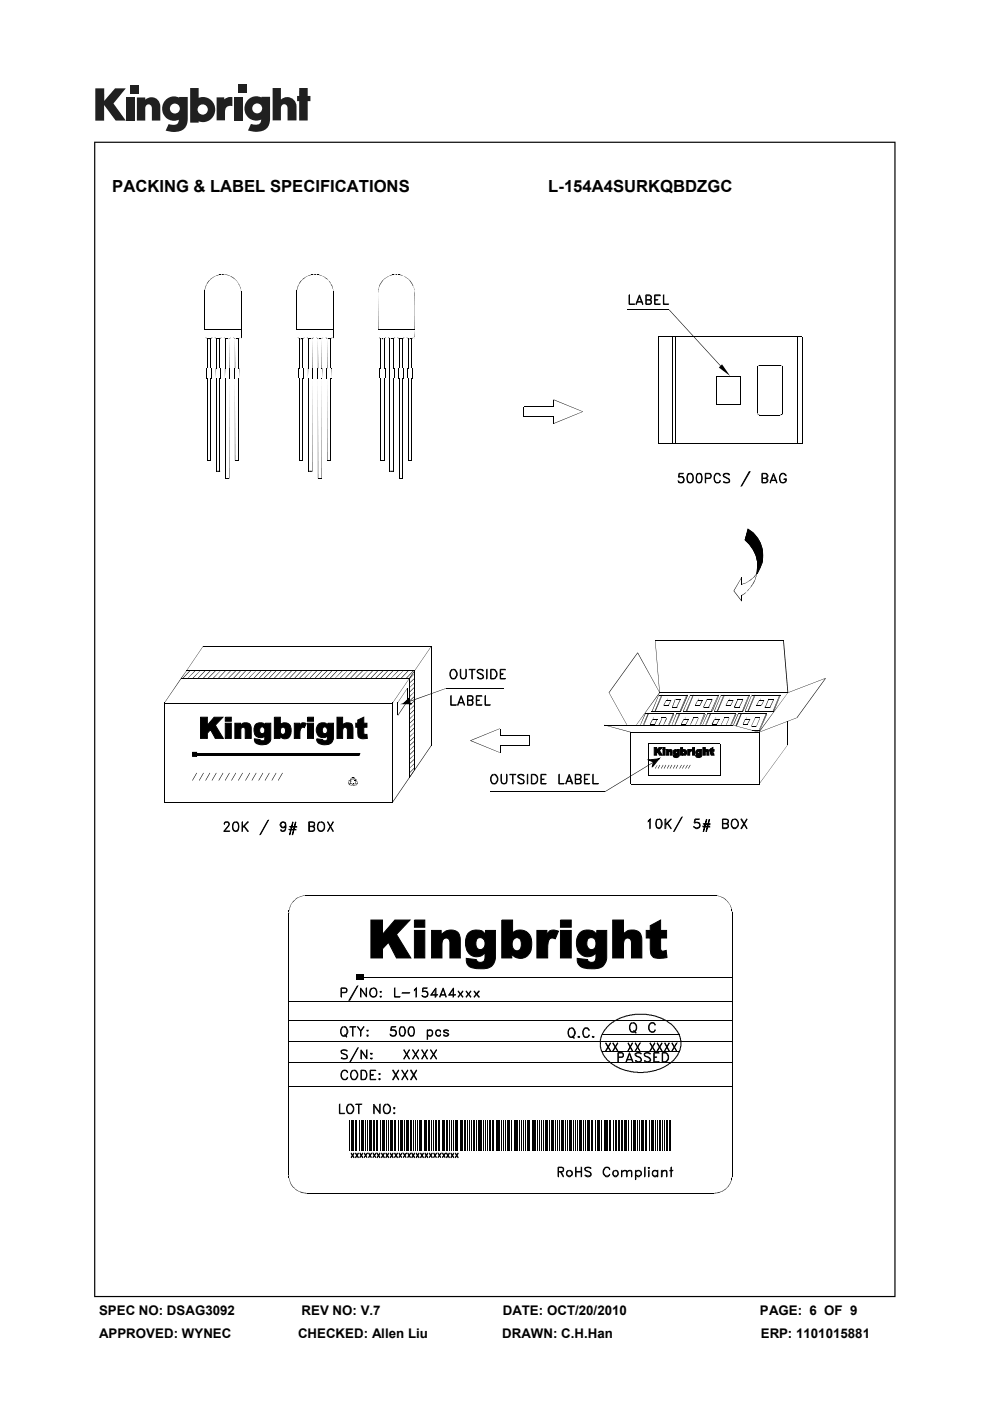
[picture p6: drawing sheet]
<svg xmlns="http://www.w3.org/2000/svg" width="210mm" height="297mm" viewBox="0 0 210 297" stroke-linecap="round" stroke-linejoin="round" font-family="sans-serif">
<defs><g id="words">
<g font-size="3.5">
<text x="23.8" y="40.6">PACKING &amp; LABEL SPECIFICATIONS</text>
<text x="116.3" y="40.6">L-154A4SURKQBDZGC</text>
</g>
<g font-size="2.8">
<text x="21" y="278.7">SPEC NO: DSAG3092</text>
<text x="64" y="278.7">REV NO: V.7</text>
<text x="106.6" y="278.7">DATE: OCT/20/2010</text>
<text x="161.2" y="278.7">PAGE: 6 OF 9</text>
<text x="21" y="283.6">APPROVED: WYNEC</text>
<text x="63.2" y="283.6">CHECKED: Allen Liu</text>
<text x="106.5" y="283.6">DRAWN: C.H.Han</text>
<text x="161.4" y="283.6">ERP: 1101015881</text>
</g>
</g></defs>
<g fill="#231f20">
<path d="M20.2 18.7h1.9v2.7l2.3-2.7h2.3l-2.6 3.2 2.6 3.7h-2.2l-2.4-3.3v3.3h-1.9z"/>
<path d="M26.7 20.7h1.8v4.9h-1.8z"/>
<path d="M49.6 20.7h1.8v4.9h-1.8z"/>
<path d="M27.6 18h1.8v1.8h-1.8z"/>
<path d="M50.6 17.9h1.8v1.8h-1.8z"/>
<path d="M29 20.7h1.8v.4a1.9 1.9 0 0 1 2.2-.3 1.9 1.9 0 0 1 1 2v2.8h-1.8v-2.7a.7 .7 0 0 0-.7-.8 .7 .7 0 0 0-.7 .8v2.7h-1.8z"/>
<path d="M45.9 20.6h1.7v.5a2.02 2.02 0 0 1 1.7-.5v1.9h-.2a1.12 1.12 0 0 0-1.4 1.3v1.7h-1.8z"/>
<path d="M57.8 18.7h1.8v2.4a1.98 1.98 0 0 1 2.2-.3 1.98 1.98 0 0 1 1.1 2v2.7h-1.9v-2.6a.7 .7 0 0 0-.7-.8 .7 .7 0 0 0-.7 .8v2.6h-1.8z"/>
<path d="M63.5 18.7h1.8v1.6h.5v1.1h-.5v4.1h-1.8v-4.1h-.5v-1.1h.5z"/>
<path d="M40.3 18.7v7.3h1.8v-.3a2.63 2.63 0 0 0 3.5-2.5 2.63 2.63 0 0 0-3.5-2.5v-2zM41.9 23.2a1.1 1.1 0 0 1 2.2 0 1.1 1.1 0 0 1-2.2 0z"/>
<path d="M35.3 21a2.56 2.56 0 0 0-.6 3.3 2.56 2.56 0 0 0 3.2 1.1 1.09 1.09 0 0 1-1.5 1.1l-.6-.2-.7 1.4a5.3 5.3 0 0 0 3.8-.2 2.69 2.69 0 0 0 .9-2.4v-4.5h-1.8v.1l-.8-.2a2.44 2.44 0 0 0-1.9 .5zM36 23a1.06 1.06 0 0 1 2.1 0 1.06 1.06 0 0 1-2.1 0z"/>
<path d="M52.8 21a2.56 2.56 0 0 0-.6 3.3 2.56 2.56 0 0 0 3.2 1 1.09 1.09 0 0 1-1.5 1.1l-.7-.1-.6 1.4a5.3 5.3 0 0 0 3.7-.3 2.69 2.69 0 0 0 1-2.3v-4.6h-1.8v.2l-.9-.3a2.44 2.44 0 0 0-1.8 .6zM53.5 23a1.06 1.06 0 0 1 2.1 0 1.06 1.06 0 0 1-2.1 0z"/>
</g>
<g fill="#000">
<path d="M44.1 59.8l-.1 .3zM44.2 59.6l-.1 .3zM44.2 59.6l.4-.2-.3 .2zM44.7 59.1v.1l-.2 .2zM44.7 59.1l.2-.1-.2 .2zM44.9 59l.3-.2zM45.2 58.8l.2-.2zM45.4 58.6l.4-.1zM45.7 58.5h.3zM45.9 58.4l.4-.1zM46.5 58.2l.4 .1zM46.3 58.3l.2-.1z"/>
<path d="M46.9 58.2h.3zM47.1 58.2h.4zM47.4 58.2l.3 .1zM47.7 58.2h.3zM48 58.2l.3 .2-.3-.1zM48.3 58.3l.2 .2zM48.5 58.4l.4 .1zM48.8 58.5l.3 .1zM49.1 58.6l.3 .2-.3-.1zM49.4 58.8l.2 .2-.3-.1zM49.6 59l.2 .2zM49.8 59.1l.3 .3z"/>
<path d="M50 59.4l.2 .2zM50.2 59.6l.2 .3zM63.6 59.8l-.1 .3zM63.8 59.6l-.1 .3zM63.8 59.6l.3-.2-.2 .2zM64.2 59.1l.1 .1-.3 .2zM64.2 59.1l.3-.1zM64.5 59l.2-.2-.2 .2zM64.7 58.8l.3-.2zM65 58.6l.3-.1zM65.2 58.5h.4zM65.5 58.4l.3-.1z"/>
<path d="M66.1 58.2l.3 .1zM65.8 58.3l.3-.1zM66.4 58.2h.3zM66.7 58.2h.4zM67.3 58.2l.3 .1zM67 58.2l.3 .1zM67.6 58.2l.2 .2zM67.8 58.3l.3 .2zM68.1 58.4l.3 .1zM68.4 58.5l.3 .2zM68.7 58.6l.2 .3zM68.9 58.8l.3 .2h-.1z"/>
<path d="M69.2 59l.3 .1-.4-.1zM69.4 59.2l.1-.1 .2 .3zM69.6 59.4l.2 .2zM69.8 59.6l.2 .2v.1zM80.9 59.8l-.1 .3zM81 59.6v.3zM81 59.6l.3-.2-.2 .2zM81.2 59.4l.3-.3zM81.5 59.1l.2-.1zM81.7 59l.3-.2zM82 58.8l.2-.2zM82.2 58.6l.4-.1z"/>
<path d="M82.5 58.5l.2-.1zM82.7 58.4h.4zM83.3 58.2l.3 .1zM83 58.3l.3-.1zM83.6 58.2h.4zM83.9 58.2h.4zM84.5 58.2l.3 .1zM84.2 58.2l.3 .1zM84.8 58.2l.3 .1zM85.1 58.3l.3 .2-.4-.1zM85.4 58.4l.3 .1zM85.6 58.5l.3 .2z"/>
<path d="M85.9 58.6l.2 .3zM86.1 58.8l.3 .2zM86.4 59l.2 .2zM86.6 59.1l.3 .3zM86.8 59.4l.3 .2h-.1zM87 59.6h.1l.1 .2-.1 .1zM43.4 61.5l.1 .6zM43.5 61.2l-.1 .3zM43.6 71.5l.1 .1zM43.6 60.9l-.1 .3zM43.6 71.6l.2 .1zM43.6 60.6v.3z"/>
<path d="M43.8 78l.2 .1zM43.8 71.7l.1 .1zM43.8 60.3l-.1 .4zM43.9 71.7l.2 .1zM43.9 60.1l-.1 .3zM44.1 71.8v.1zM44.1 71.8l.4 .1zM44.5 71.8h.2zM44.6 71.8l.1-.1zM44.7 78l.1 .1zM44.7 71.7h.2zM44.8 71.7l.2-.1-.1 .1z"/>
<path d="M44.9 71.6l.2-.1zM45.5 71.5l.2 .1zM45.6 71.6l.2 .1zM45.8 78l.1 .1zM45.8 71.7h.1l-.1 .1zM45.9 71.7l.1 .1h-.2zM46 71.8l.2 .1zM46.2 71.8l.2 .1zM46.4 71.8h.2zM46.6 71.8l.1-.1zM46.7 78l.2 .1zM46.7 71.7h.2z"/>
<path d="M46.8 71.7l.1-.1v.1zM46.9 71.6l.1-.1zM47.4 71.5l.2 .1zM47.6 71.6l.1 .1zM47.7 78l.2 .1zM47.7 71.7h.2l-.1 .1zM47.9 71.7l.1 .1h-.2zM48 71.8l.1 .1zM48.1 71.8l.3 .1zM48.4 71.8h.1zM48.6 71.7l.1 .1h-.2zM48.6 78l.2 .1z"/>
<path d="M48.6 71.7h.2l-.1 .1zM48.8 71.7l.1-.1zM48.9 71.6l.1-.1zM49.5 71.5l.1 .1zM49.6 71.6v.1zM49.6 78l.2 .1zM49.6 71.7l.2 .1zM49.8 71.7l.1 .1zM49.9 71.8l.2 .1zM50.1 71.8l.2 .1zM50.3 71.8h.2zM50.6 71.7l.1 .1h-.2z"/>
<path d="M50.6 78l.1 .1zM50.4 59.8l.2 .3zM50.6 71.7h.1v.1zM50.7 71.7l.1-.1zM50.6 60.1l.1 .3zM50.8 71.6l.2-.1zM50.7 60.3l.1 .4zM50.8 60.6l.2 .3zM51.1 70l.1 1.5zM51.1 61.8l.1 .3zM51 61.2l.2 .3zM50.9 60.9l.2 .3z"/>
<path d="M51.1 61.5l.1 .3zM62.9 61.5l.1 .6zM63 61.2l-.1 .3zM63.1 71.5l.2 .1zM63.1 60.9l-.1 .3zM63.2 71.6l.2 .1zM63.2 60.6l-.1 .3zM63.4 78l.1 .1zM63.4 71.7v.1zM63.4 60.3l-.1 .4zM63.4 71.7l.2 .1zM63.4 60.1v.3z"/>
<path d="M63.6 71.8h.2zM63.8 71.8l.1 .1h-.2zM63.9 71.8l.1 .1zM64 71.8h.2zM64.1 71.8l.2-.1zM64.3 78l.2 .1zM64.3 71.7h.2zM64.4 71.7l.1-.1v.1zM64.5 71.6l.1-.1zM65 71.5l.2 .1zM65.1 71.6l.2 .1zM65.3 78l.2 .1z"/>
<path d="M65.3 71.7h.2l-.1 .1zM65.5 71.7l.1 .1h-.2zM65.6 71.8l.1 .1zM65.7 71.8l.3 .1zM66 71.8h.2zM66.2 71.8v-.1zM66.2 78l.2 .1zM66.2 71.7h.2zM66.3 71.7l.2-.1-.1 .1zM66.5 71.6l.1-.1zM67.1 71.5l.1 .1zM67.2 71.6l.1 .1z"/>
<path d="M67.3 78l.1 .1zM67.3 71.7h.1l-.1 .1zM67.4 71.7l.1 .1h-.2zM67.5 71.8l.2 .1zM67.7 71.8l.2 .1zM67.9 71.8h.2zM68.2 71.7l.1 .1h-.2zM68.2 78l.2 .1zM68.2 71.7h.2l-.1 .1zM68.4 71.7v-.1zM68.5 71.5l-.1 .1zM69 71.5l.1 .1z"/>
<path d="M69.1 71.6l.2 .1h-.1zM69.2 78l.2 .1zM69.3 71.7l.1 .1-.2-.1zM69.4 71.7l.1 .1zM69.5 71.8l.1 .1zM69.6 71.8l.3 .1zM69.9 71.8h.1zM70.1 71.7l.1 .1h-.2zM70.1 78l.2 .1zM70 59.8l.1 .3zM70.1 71.7h.2l-.1 .1zM70.3 71.7l.2-.1z"/>
<path d="M70.1 60.1l.1 .3zM70.4 71.6l.2-.1zM70.2 60.4l.1-.1 .2 .3-.1 .1zM70.4 60.7l.1-.1 .1 .3zM70.6 70l.1 1.5zM70.6 61.8l.1 .3zM70.6 61.2l.1 .3zM70.5 60.9l.1 .3zM70.6 61.5l.1 .3zM80.2 61.5v.3zM80.2 61.8v.3zM80.3 61.2l-.1 .3z"/>
<path d="M80.4 71.5l.1 .1zM80.4 60.9l-.1 .3zM80.5 71.6l.1 .1h-.1zM80.5 60.6l-.1 .3zM80.5 78l.2 .1zM80.6 71.7l.1 .1-.2-.1zM80.5 60.3v.4zM80.7 71.7l.2 .1zM80.7 60.1l-.1 .3zM80.8 71.8l.2 .1zM81 71.8l.1 .1zM81.1 71.8l.2 .1z"/>
<path d="M81.2 71.8h.2zM81.5 71.7l.1 .1h-.2zM81.5 78l.1 .1zM81.5 71.7h.1v.1zM81.6 71.7l.2-.1zM81.7 71.6l.2-.1zM82.3 71.5l.2 .1zM82.4 71.6l.2 .1h-.1zM82.6 71.7l.1 .1-.2-.1zM82.6 78l.1 .1zM82.7 71.7l.1 .1zM82.7 71.8l.2 .1z"/>
<path d="M82.9 71.8l.3 .1zM83.3 71.8l.2-.1zM83.4 78l.2 .1zM83.5 71.7h.1zM83.6 71.7l.2-.1zM83.7 71.6l.1-.1zM84.3 71.5l.1 .1zM84.3 71.6l.2 .1h-.1zM84.5 71.7l.1 .1-.2-.1zM84.5 78l.2 .1zM84.6 71.7l.2 .1zM84.8 71.8l.1 .1z"/>
<path d="M84.9 71.8l.3 .1zM85.2 71.8h.2zM85.3 71.8l.1-.1zM85.4 78l.1 .1zM85.4 71.7h.2zM85.5 71.7l.2-.1-.1 .1zM85.6 71.6l.2-.1zM86.2 71.5l.2 .1zM86.3 71.6l.2 .1zM86.5 78l.1 .1zM86.5 71.7v.1zM86.5 71.7l.2 .1z"/>
<path d="M86.7 71.8h.2zM86.9 71.8l.1 .1h-.2zM87 71.8l.1 .1zM87.1 71.8h.2zM87.2 71.8l.2-.1zM87.4 78l.2 .1zM87.4 71.7h.2zM87.1 59.9l.1-.1 .2 .3h-.1zM87.5 71.7l.1-.1v.1zM87.3 60.1h.1l.2 .2-.1 .1zM87.6 71.6l.1-.1zM87.6 60.3v.4z"/>
<path d="M87.6 60.7v-.1l.2 .3zM87.7 60.9l.2 .3zM87.9 70l.1 1.5zM87.9 61.8l.1 .3zM87.8 61.5l.2 .3zM87.8 61.2l.1 .3zM142 65.6l12.1 13.3h-.1l-12.1-13.2zM152.5 77.9l.6-.7 1.7 2.5zM160.7 77.7l.1 .1zM160.7 77.8l.1 .1h-.2zM160.7 77.7l.1-.1zM160.8 77.6h.1z"/>
<path d="M161 77.4l.1 .1zM160.8 77.5l.2-.1-.1 .2zM165.5 77.4l.2 .1zM165.7 77.4l.1 .2zM165.9 77.7l.1 .2zM165.8 77.5l.1 .1zM165.8 77.6l.2 .1zM168.2 71.3l1.9 .1zM43.8 80.1l.2 .1zM44 97.6h.7zM44.7 80.1l.1 .1zM45.8 80.1l.1 .1z"/>
<path d="M45.9 99.9h.8zM46.7 80.1l.2 .1zM47.7 80.1l.2 .1zM48.6 80.1l.2 .1zM49.6 80.1l.2 .1zM49.8 97.6h.8zM50.6 80.1l.1 .1zM63.4 80.1l.1 .1zM63.5 97.6h.8zM64.3 80.1l.2 .1zM65.3 80.1l.2 .1zM65.5 99.9h.7z"/>
<path d="M66.2 80.1l.2 .1zM67.3 80.1l.1 .1zM68.2 80.1l.2 .1zM69.2 80.1l.2 .1zM69.4 97.6h.7zM70.1 80.1l.2 .1zM80.5 80.1l.2 .1zM80.7 97.6h.8zM81.5 80.1l.1 .1zM82.6 80.1l.1 .1zM82.7 99.9h.7zM83.4 80.1l.2 .1z"/>
<path d="M84.5 80.1l.2 .1zM85.4 80.1l.1 .1zM86.5 80.1l.1 .1zM86.6 97.6h.8zM87.4 80.1l.2 .1zM117.4 84.7l6.2 2.6-6.3-2.5zM117.3 84.8l.1 1.4zM117.3 88.3l.1 1.6zM117.3 89.8l6.3-2.6-6.2 2.7zM160.6 87.6l.2 .1zM160.7 87.7v.1zM160.8 87.7v.2z"/>
<path d="M160.8 87.8v.2zM160.9 87.9l.1 .1h-.2zM161 87.9l.1 .2zM165.5 87.9l.2 .1-.2 .1zM165.7 87.9l.1 .1zM165.8 87.9h.1zM165.8 87.8h.2zM165.9 87.6l.1 .1zM165.9 87.7l.1 .1zM168.2 94l1.9 .1zM47.9 101.5h.7zM67.4 101.5h.8z"/>
<path d="M84.7 101.5h.7zM158.6 112.2l-.5 2.3h-.1zM158.1 114.5l.3 .2-.1 .1zM158.4 114.7l.3 .3-.1 .1-.3-.3zM158.7 112.1l.3 .4-.4-.3zM158.6 115.1l.1-.1 .3 .3-.1 .1zM158.9 115.4l.1-.1 .2 .4v.1zM158.9 115.4l.1-.1 .2 .4zM159 112.4l.3 .2zM159.2 115.8v-.1l.3 .3-.1 .1zM159.2 115.7l.3 .3zM159.2 112.6l.5 .3z"/>
<path d="M159.4 116.1l.1-.1 .2 .3v.1zM159.4 116l.3 .3v.1zM159.6 112.9l.3 .2-.1 .1zM159.7 116.4v-.1l.1 .5zM159.9 116.7l.2 .4-.3-.3zM159.9 113.1l.3 .3-.1 .1-.3-.3zM159.9 116.7l.3 .4-.4-.3zM160 117.1l.3 .3-.1 .1zM160.1 117.1l.2 .3-.1 .1zM160.1 113.5l.1-.1 .2 .3zM160.3 117.4l.1 .5-.2-.4zM160.2 117.5l.1-.1 .1 .5z"/>
<path d="M160.3 117.9l.2 .4zM160.4 118.3l.2 .4zM160.3 117.9l.3 .4h-.2zM160.3 113.7l.4 .3-.1 .1zM160.5 118.7l.2 .4zM160.5 118.7h.2v.4zM160.4 118.3h.2l.1 .4h-.2zM160.6 119.6l.2-.1v.4zM160.6 119.1l.2 .4-.2 .1zM160.6 119.1l.2 .5zM160.6 114.1l.1-.1 .2 .3-.1 .1zM160.8 114.4l.1-.1 .1 .4z"/>
<path d="M161 114.7h.1l.1 .4zM161.5 119.7l-.1 .3zM161.3 115l.1 .4-.2-.3zM161.4 115.4v.4zM161.6 119.2l-.1 .5zM161.7 118.9v.4zM161.7 118.5l.1 .4zM161.5 115.8l.2 .4h-.2zM161.8 118.1l-.1 .4zM161.8 117.3l.1 .8zM161.6 116.5h.2v.4zM161.5 116.2h.2l.1 .3h-.2z"/>
<path d="M161.7 116.9l.2 .4zM155.7 125.2l1.7 2.2-.1 .1-1.7-2.2zM157.3 123.9l.4-.1zM157.3 126.3l.1 1.1zM157.3 122.4l.1 1.5zM157.3 122.4l-1.6 2.9-.1-.1zM157.3 126.2l.4-.1zM157.6 123.7l.5-.1zM157.6 126l.4-.3 .1 .1-.4 .3zM158.1 123.6l.3-.1zM158 125.7l.3-.2-.2 .3zM158.6 125.2l-.3 .3z"/>
<path d="M158.4 123.5l.3-.3zM158.6 125.2l.3-.3-.3 .3zM158.7 123.2l.4-.1zM158.8 124.9l.4-.3zM159 123l.3-.2 .1 .1-.3 .2zM159.3 124.2l.1 .1-.2 .3zM159.3 122.8l.4-.3-.3 .4zM159.6 123.9l.1 .1-.3 .3-.1-.1zM159.7 122.5l.2-.2 .1 .1zM159.7 123.5h.2l-.2 .5zM160 123.1l-.1 .4h-.2zM160.2 121.9l.1 .1-.3 .4-.1-.1z"/>
<path d="M160.2 122.8l-.1 .4zM160.2 121.9l.2-.2 .1 .1-.2 .2zM160.3 122.4l-.1 .4zM160.4 122l-.1 .4zM160.7 121.3l.1 .1-.3 .4-.1-.1zM160.5 121.6l-.1 .4zM160.6 121.2l-.1 .4zM160.6 120.8l.1 .4zM160.7 120.3l-.1 .5zM160.7 119.9l.1 .4zM160.6 120.8h.2l-.1 .4zM160.7 119.6l.1 .7z"/>
<path d="M160.8 121v.4zM160.7 120.3l.1 .5h-.2zM161 120.7l-.1 .4zM161.2 120.3l-.1 .5zM161.4 120l-.1 .4zM38.4 143.8l.1 .1-3.7 5.1zM40.3 142.2v.1l-1.5 1.6-.1-.1zM39.5 142.3l-1 1.6-.1-.1zM43 137l-3.5 5.3zM41.4 142.2v.1l-1.6 1.6zM40.8 159.5l.9 .1zM42.5 142.2l-1.6 1.7-.1-.1z"/>
<path d="M41.6 159.5l.1 .3zM43.5 142.2l.1 .1-1.6 1.6-.1-.1zM44.6 142.2l.1 .1-1.6 1.6-.1-.1zM45.7 142.2l.1 .1-1.7 1.6v-.1zM46.8 142.2l-1.6 1.7v-.1zM47.8 142.2l.1 .1-1.6 1.6v-.1zM48.9 142.2l.1 .1-1.6 1.6zM50 142.2l.1 .1-1.6 1.6-.1-.1zM51 142.2l.1 .1-1.5 1.6-.1-.1zM52.1 142.2l.1 .1-1.5 1.6-.1-.1zM53.2 142.2l.1 .1-1.6 1.6zM54.3 142.2l-1.5 1.7-.1-.1z"/>
<path d="M55.3 142.2l.1 .1-1.5 1.6-.1-.1zM56.4 142.2l.1 .1-1.5 1.6-.1-.1zM57.5 142.2l.1 .1-1.6 1.6-.1-.1zM58.5 142.2l.1 .1-1.5 1.6-.1-.1zM59.6 142.2l.1 .1-1.5 1.6-.1-.1zM60.7 142.2l.1 .1-1.6 1.6zM61.8 142.2l.1 .1-1.6 1.6-.1-.1zM62.8 142.2l.1 .1-1.5 1.6-.1-.1zM63.9 142.2l.1 .1-1.5 1.6-.1-.1zM65 142.2l.1 .1-1.6 1.6-.1-.1zM66.2 142.2l-1.6 1.7-.1-.1zM67.2 142.2l.1 .1-1.6 1.6-.1-.1z"/>
<path d="M68.3 142.2l.1 .1-1.6 1.6-.1-.1zM69.4 142.2l.1 .1-1.7 1.6v-.1zM70.4 142.2l.1 .1-1.6 1.6v-.1zM71.5 142.2l.1 .1-1.6 1.6v-.1zM72.6 142.2l.1 .1-1.6 1.6zM73.7 142.2l-1.5 1.7-.1-.1zM74.7 142.2l.1 .1-1.5 1.6-.1-.1zM75.8 142.2l.1 .1-1.5 1.6-.1-.1zM76.9 142.2l.1 .1-1.6 1.6-.1-.1zM78 142.2l-1.5 1.7-.1-.1zM79 142.2l.1 .1-1.5 1.6-.1-.1zM80.1 142.2l.1 .1-1.5 1.6-.1-.1z"/>
<path d="M81.2 142.2l.1 .1-1.6 1.6-.1-.1zM82.2 142.2l.1 .1-1.5 1.6-.1-.1zM83.3 142.2l.1 .1-1.5 1.6-.1-.1zM84.4 142.2l.1 .1-1.6 1.6zM91.5 137l-8.3 12zM85.5 142.2l-1.5 1.7-.1-.1zM86.4 145.9l-2.1 3zM86.4 148.6l.1 .1-2.1 3-.1-.1zM86.5 142.2l.1 .1-1.5 1.6-.1-.1zM85.4 149.2l1.4-1.3 .1 .1zM85.5 149.1l1.8 .2h-1.8zM87.6 142.2l.1 .1-1.5 1.6-.1-.1z"/>
<path d="M86.8 148l-.3 .9zM86.8 143.9l1.2-1.1-1.1 1.1zM86.8 144.8l1.1-1 .1 .1-1.1 1zM87.9 144.7l.1 .1-1.2 1zM87.9 145.6l.1 .1-1.1 1.1-.1-.1zM86.8 147.7l1.2-1-1.1 1.1zM86.8 148.6l1.1-1 .1 .1-1.1 1zM86.8 149.5l1.1-1 .1 .1-1.1 1zM87.9 149.4l.1 .1-1.2 1zM87.9 150.4l.1 .1-1.1 1.1-.1-.1zM86.8 152.4l1.2-1-1.1 1.1zM86.8 153.3l1.1-1 .1 .1-1.1 1z"/>
<path d="M87.9 153.3h.1l-1.2 1.1zM87.9 154.2l.1 .1-1.1 1.1-.1-.1zM86.8 156.2l1.2-1-1.1 1.1zM86.8 157.1l1.1-1 .1 .1-1.1 1zM86.8 158.1l1.1-1h.1l-1.1 1.1zM87.9 158l.1 .1-1.2 1zM86.5 148.8l.8 .5-.8-.4zM87.9 142.3l-1 1.6-.1-.1zM85.5 149.1l9.2-3.2-9.2 3.4zM99.7 157l6.3-2.6-6.2 2.7zM99.7 157.1l.1-.1 6.2 2.6zM106 158.1l.1 1.5z"/>
<path d="M106 154.5l.1 1.5zM135.2 138.4h.1l-6.1 8.5-.1-.1zM129.1 146.8l3.9 6.9zM128.2 153.7l5.7 1.5zM139.9 146.8v.1l-4.9 6.8zM136.8 151.3l.1 .1-1.1 2.3zM137.4 151.3l.1 .1-1.1 2.3zM137.5 151.3l.1 .1-1 2.3zM137.8 153.5l1 .1zM138.4 152.4l1 .1zM138.4 152.4l.1 .1-.6 1.1-.1-.1zM139.4 152.4v.1l-.5 1.1-.1-.1z"/>
<path d="M139.7 147.3l-1.4 3.6v-.1zM135.3 138.4l4.6 8.4-4.7-8.4zM138.9 135.8l1 11zM140.3 147.3l-1.4 3.6-.1-.1zM140.3 152.2l.1 .1zM140.3 152.2h.1v.1zM140.4 152.2h.9zM140.4 152.3l-.5 1.4h-.2zM140.5 147.3l-1.5 3.6-.1-.1zM141.3 152.3h.2l-.8 1.4zM140.8 149.5l1 .1zM141.3 148.4l-.5 1.2-.1-.1z"/>
<path d="M141.3 148.3h1v.2h-1zM141.3 152.2h.1zM141.3 152.3h.2zM142.3 148.4l-.5 1.2-.1-.1zM142.6 151.3l.4 .1zM142.7 150h-.1zM142.7 150h.9zM142.7 151.3l.1 .1-1.1 2.3zM142.9 151.3l.1 .1-1.1 2.3zM143.2 148.3l-.5 1.7zM143.2 148.2l.1 .1zM143.2 148.3h.1z"/>
<path d="M143.3 148.2l.9 .1zM143.4 151.3l.1 .1-1 2.3zM143.5 150h.1zM144.3 148.3l-.7 1.7-.1-.1zM143.5 150h.2zM144 151.3l.1 .1-1 2.3zM144.2 151.3l.1 .1-1.1 2.3zM144.2 148.2l.1 .1zM144.3 148.2v.1zM144.5 153.5l1 .1zM145 152.4l.1 .1-.6 1.1-.1-.1zM145.1 152.4l1 .1z"/>
<path d="M145.4 147.3l.5 .1zM146 152.4l.1 .1-.6 1.1-.1-.1zM145.6 147.3l-1.3 3.6-.1-.1zM145.8 147.3h.2l-1.6 3.6-.1-.1zM146.4 147.3l-1.5 3.6v-.1zM147 147.3l-1.5 3.6-.1-.1zM147 152.3h.1l-.7 1.4zM147.1 147.3l-1.4 3.6-.1-.1zM147.1 152.2v.1zM147 152.3h.1zM147.1 152.2h1zM147.4 149.5l1 .1z"/>
<path d="M148.1 152.3l-.6 1.4zM148 148.4l-.5 1.2-.1-.1zM148 148.3h1v.2h-1zM148.1 152.3l.1-.1zM148.1 152.2v.1zM148.9 148.4h.2l-.6 1.2-.1-.1zM149.2 150h.1zM149.3 151.3l.3 .1zM149.3 151.3l.1 .1-1 2.3zM149.3 150h.9zM149.6 151.3l.1 .1-1.1 2.3zM149.9 148.3h.1l-.7 1.7-.1-.1z"/>
<path d="M149.9 148.3h.1zM150 151.3l.1 .1-1.1 2.3zM150 148.2l.1 .1zM149.9 148.3l.1-.1zM150.1 148.2l.8 .1zM150.2 150h.1zM151 148.3h.1l-.7 1.7-.1-.1zM150.3 150h.1zM150.6 151.3l.1 .1-1.1 2.3zM150.7 151.3l.1 .1-1 2.3zM151 153.5l1 .1zM150.9 148.3l.1-.1z"/>
<path d="M150.9 148.3h.2zM151.5 152.4l.1 .1-.5 1.1-.2-.1zM151.6 152.4l1 .1zM152.6 152.4v.1l-.6 1.1v-.1zM152.1 147.3l.5 .1zM152.3 147.3l-1.4 3.6-.1-.1zM152.5 147.3l-1.4 3.6-.1-.1zM152.9 147.3l-1.4 3.6v-.1zM153.5 147.3l-1.4 3.6-.1-.1zM153.6 152.2l.1 .1zM153.6 152.3l-.7 1.4zM153.7 152.2h.9z"/>
<path d="M153.7 147.3l-1.5 3.6-.1-.1zM153.6 152.2h.1zM153.9 149.5l1 .1zM154.6 152.3l-.6 1.4zM154.5 148.4l-.5 1.2-.1-.1zM154.5 148.3h1v.2h-1zM154.6 152.3l.1-.1zM154.6 152.2h.1zM155.5 148.4l-.5 1.2-.1-.1zM155.7 150h.2zM155.8 151.3l.3 .1zM155.9 150h-.1z"/>
<path d="M155.9 150h.9zM155.9 151.3l.1 .1-1.1 2.3zM156.1 151.3l.1 .1-1.1 2.3zM156.4 148.3h.1l-.6 1.7-.2-.1zM156.4 148.3h.1zM156.5 151.3l.1 .1-1 2.4-.1-.1zM156.4 148.3h.2zM156.5 148.2l.1 .1zM156.6 148.2l.9 .1zM156.8 150h.1zM157.5 148.3h.1l-.7 1.7-.1-.1zM156.8 150h.2z"/>
<path d="M157.1 151.3l.1 .1-1.1 2.5-.1-.1zM157.2 151.3l.1 .1-1 2.5h-.2zM157.2 150.8l.3 .1zM157.5 153.5l1.1 .1zM157.5 148.3h.1zM158.1 152.4v.1l-.5 1.1-.1-.1zM158.1 152.4l1.1 .1zM159.1 152.4l.1 .1-.6 1.1-.1-.1zM158.6 147.3l.5 .1zM158.8 147.3l-1.3 3.6-.1-.1zM159 147.3l-1.4 3.6-.1-.1zM159.4 153.9l-.1 .1z"/>
<path d="M159.4 147.3l-1.3 3.6-.1-.1zM159.4 153.9l.1 .2zM159.5 153.9h.8v.2h-.8zM159.6 154.8h1.2v.1h-1.2zM160 147.3l-1.4 3.6v-.1zM160.1 152.2l.1 .1zM160.1 152.3l-.8 1.6zM160.2 147.3l-1.5 3.6-.1-.1zM160.1 152.2h.1v.1zM160.2 152.2h.9zM160.3 153.9v.2zM160.3 153.9l.2 .1z"/>
<path d="M160.4 149.5l1 .1zM160.4 153.9l.1 .1zM161.1 152.3l-.7 1.6zM160.8 154.8h.4v.1h-.4zM167.1 146.8l-6.1 8.5-.1-.1zM161 155.2l8-3zM155.3 153.7l5.7 1.6zM161 148.4l-.5 1.2-.1-.1zM161 148.3h1v.2h-1zM161.1 152.3l.1-.1zM161.1 152.2h.1zM162 148.4l-.5 1.2-.1-.1z"/>
<path d="M162.2 150h.2zM162.3 151.3l.3 .1zM162.4 150h-.1zM162.4 150h.9zM162.5 151.3v.1l-1.6 3.5zM162.6 151.3l.1 .1-1.6 3.5zM163 148.3l-.6 1.7-.1-.1zM163 148.3h.1zM163 148.2l.1 .1zM163.1 148.2l.9 .1zM163.3 150h.1zM164.1 148.3l-.7 1.7-.1-.1z"/>
<path d="M163.3 150h.2zM164 148.2l.1 .1zM164.1 148.2v.1zM165.2 147.3l.4 .1zM165.3 147.3l-1.3 3.6-.1-.1zM165.5 147.3l-1.4 3.6v-.1zM167.1 146.8l8-3zM166.1 135.8h.2l.9 11h-.2zM175.1 143.8v.1l-6 8.3h-.1zM40.8 159.5v.9zM41.6 160.1l.1 .3zM41.7 163.8l.1 .1-1 1.6v-.1z"/>
<path d="M43.1 163.8l.1 .1-.9 1.6-.1-.1zM44.5 163.8l.1 .1-1 1.6v-.1zM45.8 163.8l.1 .1-.9 1.6-.1-.1zM47.3 163.8l.1 .1-1 1.6-.1-.1zM48.6 163.8l.1 .1-.9 1.6-.1-.1zM50 163.8l.1 .1-1 1.6v-.1zM51.4 163.8l.1 .1-.9 1.6-.1-.1zM52.9 163.8l.1 .1-.9 1.6-.1-.1zM54.3 163.8l.1 .1-.9 1.6-.1-.1zM55.7 163.8l.1 .1-.9 1.6-.1-.1zM57.1 163.8l.1 .1-1 1.6v-.1zM58.5 163.8l.1 .1-.9 1.6-.1-.1z"/>
<path d="M59.9 163.8l.1 .1-1 1.6v-.1zM74 165.5l-.1 .6zM73.9 165.5l.2-.1zM74.1 166.3l.1 .1zM74.2 166.4l-.1 .1zM74.4 165.5l-.2 .9zM73.9 166.1v-.1l.3 .4-.1 .1zM74.3 165.2l.3 .1-.1 .1zM73.9 165.4h.4zM74.6 164.9l-.2 .4-.1-.1zM74.3 165.4l.2 .2-.1 .1-.2-.3zM74.4 165.5l.1 .1-.1 .1z"/>
<path d="M74.5 165.4l.4-.4 .1 .1zM74.2 166l.5 .2h-.5zM74.7 164.9l.6 .5-.1 .1zM74.7 164.8l-.1 .1zM74.7 164.8l.4 .1zM74.8 164.8l-.1 .1zM74.9 166.4l.2 .2-.3-.1zM74.2 166.4l.6 .1zM74.6 166.2l.1-.1 .1 .4zM75 166.1v.1zM75 166.5l.1 .1zM75 166.1l-.1 .4z"/>
<path d="M75.1 164.8l.4 .5-.1 .1-.4-.5zM75.1 165.5l.4 .1zM75.1 165.5h.2zM75.4 165.7l.1 .5zM75.5 165.3v-.1zM75.5 165.2l.1 .1-.1 .2h-.1zM75.4 165.7l.3-.2-.2 .3zM75.6 165.5l.3 .5zM75 166.5l.6-.1zM75 166.2l.7-.1zM75.7 166v.2zM75.7 166l.2 .1z"/>
<path d="M75.8 166l.1 .1-.4 .4zM75.8 166l.1 .1zM76.1 159.8l.1 .3zM91.5 158v.1l-8.2 12-.1-.1zM87.9 158.9l.1 .1-1.1 1.1-.1-.1zM86.8 161l1.2-1.1-1.1 1.1zM86.8 161.9l1.1-1 .1 .1-1.1 1zM87.9 161.8l.1 .1-1.2 1zM87.9 162.7l.1 .1-1.1 1.1-.1-.1zM86.8 164.8l.2 .1zM87.9 163.2l-1 1.7-.1-.1zM128.3 167.8l11.4-6.9 .1 .1-11.4 6.9z"/>
<path d="M139.4 162.2l-.4 .8-.1-.1zM139.9 162.1l.1 .1-.4 .8-.1-.1zM140.6 162.1l.1 .1-.4 .8-.1-.1zM141.2 162.1l.1 .1-.4 .8-.1-.1zM141.9 162.1l.1 .1-.4 .8-.1-.1zM142.5 162.1l.1 .1-.5 .8v-.1zM143.2 162.1v.1l-.4 .8-.1-.1zM143.8 162.1v.1l-.4 .8-.1-.1zM144.5 162.1l.1 .1-.4 .8-.1-.1zM145.1 162.1l.1 .1-.4 .8-.1-.1zM145.8 162.1l.1 .1-.5 .8v-.1zM146.4 162.1l.1 .1-.5 .8v-.1z"/>
<path d="M167.1 157.8l-6.2 8.5zM61.2 193.1l.1 .3zM61.2 193.4l.1 .3h-.1zM61.3 192.8l-.1 .3zM61.4 192.5l-.1 .3zM61.5 192.2l-.1 .3zM61.6 191.9v.4zM61.7 191.7l-.1 .2zM61.9 191.4l-.2 .3zM62.1 191.2l.1 .1-.3 .1zM62.1 191.2l.2-.3 .1 .1-.2 .3zM62.3 190.9l.3-.1-.2 .2z"/>
<path d="M62.8 190.5v.1l-.2 .2zM62.8 190.5l.3-.1zM63 190.3l.4-.1zM63.4 190.2l.2-.1zM63.6 190.1h.3zM63.9 190l.3-.1zM64.2 189.9h.3zM64.8 189.8l.3 .1zM64.5 189.8l.3 .1zM151.5 189.8l.5 .1zM152 189.8l.3 .2zM152.3 189.9l.3 .2z"/>
<path d="M152.6 190l.3 .2zM152.9 190.1l.3 .1-.1 .1zM153.2 190.2l.3 .1h-.4zM153.5 190.3l.2 .2-.3-.1zM153.7 190.5l.3 .3h-.1l-.2-.2zM153.9 190.8h.1l.2 .2zM154.2 190.9l.2 .3-.1 .1zM154.3 191.3l.1-.1 .2 .2zM154.5 191.4l.3 .3zM154.7 191.7l.2 .2zM154.8 191.9l.1 .4zM155.2 192.8l.1 .3z"/>
<path d="M154.9 192.3l.1-.1 .2 .3zM155.3 193.4v.3zM155.1 192.5l.2 .3zM155.2 193.1l.1 .3zM75.5 206.6l.1 1.2zM75.6 206.6h1.6v1.2h-1.6zM75.6 206.5l1.6 .1zM75.6 207.7h1.6v.1h-1.6zM77.1 206.6l.1 1.2zM61.2 249.2h.1v.2zM61.2 249.4l.1 .3zM61.2 249.7l.2 .3z"/>
<path d="M61.3 250l.1 .3zM61.5 250.3l.1 .3zM61.5 250.6l.1 .3zM61.7 250.8v.4zM61.8 251.1l.1 .3zM62 251.4l.1 .3zM62.2 251.6l.2 .2-.1 .1-.2-.2zM62.4 251.8l.2 .3-.3-.2zM62.6 252l.2 .2v.1zM62.8 252.2l.3 .2-.1 .1-.2-.2zM63.1 252.4l.3 .2-.4-.1zM63.4 252.5l.2 .2z"/>
<path d="M63.6 252.6l.3 .1v.2zM63.9 252.7l.3 .1v.2l-.3-.1zM64.2 252.8l.3 .1-.3 .1zM64.5 252.9h.3v.1h-.3zM64.8 252.9l.3 .1h-.3zM151.5 253l.2-.1v.1zM151.7 252.9l.3 .1h-.3zM152 252.9l.3-.1v.2zM152.3 252.8l.3-.1v.2l-.3 .1zM152.6 252.7l.3-.1-.3 .3zM152.9 252.6h.3zM153.1 252.5h.4z"/>
<path d="M153.4 252.4l.3-.1zM153.7 252.2l.3-.1zM153.9 252l.3-.2-.2 .3zM154.3 251.6l.1 .1-.2 .2zM154.5 251.4l-.1 .3zM154.7 251.1l-.1 .3zM154.8 250.8v.4zM154.9 250.6v.3zM155.1 250.3h.1l-.3 .3zM155.2 250v.3zM155.2 249.7l.1 .3zM155.3 249.4l-.1 .3z"/>
<path d="M155.3 249.2v.2z"/>
<path d="M20 30v245h169.9v-245zM20.2 30.3h169.5v244.5h-169.5z"/>
</g>
<g fill="#000" stroke="#000" stroke-width=".21">
<path d="M158.6 112.2a6.4 6.4 0 0 1 1.9 9.4 6.9 6.9 0 0 0-2.4-7.1zM42.5 152.1h1.5v1.7l1.4-1.7h1.9l-1.6 1.7 1.7 2.8h-1.7l-1-1.9-.4 .4a.73 .73 0 0 0-.3 .9v.6h-1.5zM49.8 153.3h1.2v.5a1.23 1.23 0 0 1 1.4-.5 1.23 1.23 0 0 1 .9 1.2v2.1h-1.3v-1.8a.48 .48 0 0 0-.4-.6 .48 .48 0 0 0-.5 .5v1.9h-1.3zM62.4 153.3h1.1v.5a.91 .91 0 0 1 1.5-.4l-.5 .9a.68 .68 0 0 0-.7 .1 .68 .68 0 0 0-.2 .7v1.5h-1.2zM71.5 152.1h1.2v1.6a1.42 1.42 0 0 1 2 0l.2 2.9h-1.2v-1.8a.5 .5 0 0 0-.5-.6 .5 .5 0 0 0-.5 .5v1.9h-1.2zM40.8 159.5h.9v.3h34.6l-.1 .3h-34.5v.3h-.9zM75.9 152.7l1.3-.6v1.2h.6v.9h-.6v1.2l.1 .3h.5l.1 .9a1.73 1.73 0 0 1-1.9-.5l-.1-1.9h-.4v-.9h.4zM138.8 158.5h.5v.6l.5-.6h.7l-.6 .6 .6 1h-.6l-.4-.7-.2 .3v.4h-.5zM141.3 158.9h.4v.3a.44 .44 0 0 1 .5-.3 .44 .44 0 0 1 .4 .4v.8h-.5v-.7l-.1-.1h-.2v.8h-.5zM145.9 158.9h.4v.3l.4-.3 .1 .1-.1 .1a.68 .68 0 0 0-.4 1h-.4zM149.1 158.5h.5v.6a.42 .42 0 0 1 .5-.2 .42 .42 0 0 1 .3 .4v.8h-.5v-.7l-.1-.1h-.2v.8h-.5zM150.5 158.9l.7-.4v.4h.3v.4h-.3v.5h.2l.1 .3a.61 .61 0 0 1-.7-.2 .61 .61 0 0 1-.1-.6h-.2z"/>
<path d="M78.7 195.1h2.4v3l2.7-3h3.2l-2.9 3 3 5h-3l-1.7-3.3-.6 .7a1.29 1.29 0 0 0-.7 1.6v1h-2.4zM91.5 197.3h2.1v.9a2.47 2.47 0 0 1 3.7-.3 7.7 7.7 0 0 1 .3 3.3v1.9h-2.2v-1.6a3.4 3.4 0 0 0-.3-2.5 .91 .91 0 0 0-1 .1 .91 .91 0 0 0-.3 .9l-.1 3.1h-2.2zM113.9 197.3h2.1v.9a1.6 1.6 0 0 1 2.4-.8l-.6 1.6a1.02 1.02 0 0 0-1.2 .1 1.02 1.02 0 0 0-.4 1.1v2.9h-2.3zM130 195.1h2.2v2.9a2.31 2.31 0 0 1 3.8 .2l.1 1.2v3.7h-2.2v-1.6a3.2 3.2 0 0 0-.4-2.5 .89 .89 0 0 0-.9 .1 .89 .89 0 0 0-.3 .9l-.1 3.1h-2.2zM137.9 196.3l2.2-1.2v2.2h1.3v1.6h-1.3v2.1a.56 .56 0 0 0 .2 .6 .56 .56 0 0 0 .7 0l.3-.1 .2 1.5a4.3 4.3 0 0 1-3.1-.2 3.8 3.8 0 0 1-.5-2.9v-1h-.8v-.8v-.8h.8z"/>
<path d="M47.8 152.1h1.3v.8h-1.3zM47.8 153.3h1.3v3.3h-1.3z"/>
<path d="M54.2 153.6a1.4 1.4 0 0 1 2 .2v-.5h1.2v3.2a1.46 1.46 0 0 1-1.7 1.4 1.28 1.28 0 0 1-1.7-1.3l1.1 .2a.6 .6 0 0 0 .9 .2 .6 .6 0 0 0 .2-.8v-.2a1.34 1.34 0 0 1-1.6 .2 1.34 1.34 0 0 1-.7-1.4l.1-.7zM55.2 154.3a.67 .67 0 0 0-.1 .9 .67 .67 0 0 0 .9 .2 .67 .67 0 0 0 .1-.9 .67 .67 0 0 0-.9-.2z"/>
<path d="M58.2 152.1h1.3v1.5a1.44 1.44 0 0 1 1.7-.1 1.44 1.44 0 0 1 .5 1.7 1.31 1.31 0 0 1-1.5 1.4l-.4-.1-.4-.5v.6h-1.2zM59.7 154.2a.76 .76 0 0 0-.2 .9 .76 .76 0 0 0 .8 .5 .79 .79 0 0 0 .3-.8 .79 .79 0 0 0-.7-.6z"/>
<path d="M65.2 152.1h1.3v.8h-1.3zM65.2 153.3h1.3v3.3h-1.3z"/>
<path d="M67.5 153.6a1.4 1.4 0 0 1 2 .2v-.5h1.2v3.3a1.49 1.49 0 0 1-1.8 1.3 1.28 1.28 0 0 1-1.6-1.3l1.1 .2a.6 .6 0 0 0 .9 .2 .6 .6 0 0 0 .2-.8v-.2a1.39 1.39 0 0 1-1.7 .2 1.39 1.39 0 0 1-.7-1.4l.1-.7zM68.5 154.3a.67 .67 0 0 0-.1 .9 .67 .67 0 0 0 .9 .2 .68 .68 0 0 0 .1-.9 .68 .68 0 0 0-.9-.2z"/>
<path d="M85.5 149.2l1-.3 .3-.9zM85.5 149.2h1.9l-.9-.3z"/>
<path d="M140.6 158.5h.4v.3h-.4zM140.6 158.9h.4v1.2h-.4z"/>
<path d="M142.9 159.1l.3-.2 .5 .2v-.2h.4v1.1a.64 .64 0 0 1-.6 .6 .64 .64 0 0 1-.7-.5l.4 .1a.25 .25 0 0 0 .4 .1 .25 .25 0 0 0 .1-.4 .53 .53 0 0 1-.7 .1 .53 .53 0 0 1-.2-.7zM143.2 159.5a.25 .25 0 0 0 .5 0 .25 .25 0 0 0-.5 0z"/>
<path d="M144.3 158.5h.5v.6a.57 .57 0 0 1 .8 .4 .57 .57 0 0 1-.7 .6l-.1-.2v.2h-.5zM144.8 159.5a.26 .26 0 0 0 .5 0 .26 .26 0 0 0-.5 0z"/>
<path d="M146.9 158.5h.4v.3h-.4zM146.9 158.9h.4v1.2h-.4z"/>
<path d="M147.7 159.1l.4-.2 .3 .2v-.2h.4v1.1a.64 .64 0 0 1-.6 .6 .64 .64 0 0 1-.6-.5l.5 .1a.21 .21 0 0 0 .3 .1 .21 .21 0 0 0 0-.4 .54 .54 0 0 1-.8 0 .54 .54 0 0 1 .1-.8zM148 159.5a.23 .23 0 0 0 .4 0 .23 .23 0 0 0-.4 0z"/>
<path d="M137.6 161.1l2.3-.2-1.3 .6zM138.6 161.5l1.2-.6-1.5 1.7z"/>
<path d="M87.9 195.1h2.2v1.5h-2.2zM87.9 197.3h2.2v5.8h-2.2z"/>
<path d="M99.3 197.9a2.45 2.45 0 0 1 3.7 .2v-.8h2.1v5.5a2.48 2.48 0 0 1-3.2 2.6l-1.2-.1a1.76 1.76 0 0 1-1.8-2.1l2.1 .2a.98 .98 0 0 0 1.2 .6 .98 .98 0 0 0 .7-1.1v-.9a2.33 2.33 0 0 1-2.7 .7 2.33 2.33 0 0 1-1.4-2.3v-1.4zM101.2 199a1.61 1.61 0 0 0 .4 2.3 1.28 1.28 0 0 0 1.3-.9 1.28 1.28 0 0 0-.6-1.5l-.7-.1z"/>
<path d="M106.4 195.1h2.3v2.8a2.42 2.42 0 0 1 2.9-.4 2.42 2.42 0 0 1 1.2 2.6 2.56 2.56 0 0 1-2.7 3.1l-1-.4-.6-.5v.8h-2.1zM109 199.1a1.54 1.54 0 0 0 .6 2.5 1.39 1.39 0 0 0 .9-2 .87 .87 0 0 0-.6-.8 .87 .87 0 0 0-.9 .3z"/>
<path d="M118.9 195.1h2.3v1.5h-2.3zM118.9 197.3h2.3v5.8h-2.3z"/>
<path d="M122.9 197.9a2.46 2.46 0 0 1 3.7 .2v-.8h2.1v5.5a2.54 2.54 0 0 1-3.2 2.6h-.7a2 2 0 0 1-2.4-2.2l2.2 .2a.94 .94 0 0 0 1.2 .6 .94 .94 0 0 0 .6-1.1v-.9a2.33 2.33 0 0 1-2.7 .7 2.33 2.33 0 0 1-1.4-2.3l.1-1.4zM124.7 199a1.34 1.34 0 0 0-.2 1.5 1.34 1.34 0 0 0 1.2 .8 1.45 1.45 0 0 0 0-2.5h-.6z"/>
</g>
<g fill="none" stroke="#000" stroke-width=".21">
<path d="M43.4 69.9h7.7M43.4 62.1v7.9M43.8 78.1v2M43.9 71.7v6.4M44.3 71.8h.1M44.7 71.7v6.4M44.9 78.1v2M45.8 78.1v2M45.9 71.7v6.4M46.6 71.7v6.4M46.8 78.1v2M47.7 78.1v2"/>
<path d="M47.8 71.7v6.4M48.7 71.7v6.4M48.8 78.1v2M49.7 78.1v2M49.9 71.7v6.4M50.6 71.7v6.4M50.8 78.1v2M51.1 62.1v7.9M62.9 69.9h7.8M63 62.1v7.9M63.3 78.1v2M63.5 71.7v6.4"/>
<path d="M63.9 71.8h.1M64.2 71.7v6.4M64.4 78.1v2M65.3 78.1v2M65.4 71.7v6.4M66.2 71.7h.1M66.3 71.7v6.4M66.4 78.1v2M67.3 78.1v2M67.5 71.7v6.4M68.2 71.7v6.4M68.4 78.1v2"/>
<path d="M69.2 78.1v2M69.4 71.7v6.4M70.2 71.7v6.4M70.3 78.1v2M70.7 62.1v7.9M80.2 62.1v7.9M80.6 78.1v2M80.7 71.7v6.4M81.1 71.8h.1M81.5 71.7v6.4M81.7 78.1v2M82.5 78.1v2"/>
<path d="M82.7 71.7v6.4M83.3 71.7h.1M83.5 71.7v6.4M83.6 78.1v2M84.5 78.1v2M84.6 71.7v6.4M85.4 71.7v6.4M85.6 78.1v2M86.4 78.1v2M86.6 71.7v6.4M87.3 71.7v6.4M87.5 78.1v2"/>
<path d="M87.9 62.1v7.9l-7.7-.1M133 65.7h8.9M133.4 62.5l.1 2h1.1h-1.2zM135 64h1.2M135.1 64h1M135.6 62.5l.8 2-.8-1.6-.7 1.6zM137.1 63.5h.6l.4 .2 .1 .5-.2 .3h-1v-2h.7l.5 .4a.49 .49 0 0 1-.5 .7M137.7 63.5a.43 .43 0 0 0 .4-.4 .43 .43 0 0 0-.4-.4h-.6v1.8l.9-.1v-.7l-.9-.1M138.8 62.5h1.2v.2h-1.1v1.8h1.1h-1.2zM138.9 63.5l.6 .1h-.6M139.6 71.4h28.6M139.6 71.4v22.7"/>
<path d="M140.7 62.5l.1 2h1h-1.1zM142.6 71.4v22.7M143.3 71.4v22.7M152 79.7v6M152 79.7h5M157.1 79.7v6M160.7 77.9v9.7M161.1 77.5h4.4M166 77.9v9.7M169.2 71.4v22.7M170.1 71.4v22.7M43.9 80.1l.2 17.5"/>
<path d="M44.7 80.1v17.5M45.9 80.1v19.8M46.3 99.9h.1M46.6 80.1v19.8M47.8 80.1v21.4M48.7 80.1v21.4M49.9 80.1v17.5M50.6 80.1v17.5M63.5 80.1v17.5M63.5 97.6h.1M64.2 80.1v17.5M65.4 80.1v19.8"/>
<path d="M65.8 99.9h.1M66.3 80.1v19.8M67.5 80.1v21.4M68.2 80.1v21.4M69.4 80.1v17.5M70.2 80.1v17.5M80.7 97.6h.1M80.7 80.1v17.5M81.5 80.1v17.5M82.7 80.1v19.8M83.1 99.9h.1M83.5 80.1v19.8"/>
<path d="M84.6 80.1v21.4M85.4 80.1v21.4M86.6 80.1v17.5M87.3 80.1v17.5M111 86.2v2.1M111.1 86.2h6.2M111.1 88.3h6.2M139.6 94h28.6M152 85.8h5M161.1 88h4.4M143.9 102.1l.3 .2M144.7 101.1a.68 .68 0 0 1 0 1.2"/>
<path d="M145 101.5l-.1-.3-.3-.1-.7 .1 .1-.8h.9h-.8l-.1 .7a.68 .68 0 0 1 1 .1 .68 .68 0 0 1-.2 1 .68 .68 0 0 1-1-.2h.1a.6 .6 0 0 0 1 .2l.1-.3M146 100.6l.3-.2 .4 .2M146 102.2h.7M146.1 100.4a1.42 1.42 0 0 0 0 1.9M146.3 100.4a1.1 1.1 0 0 0-.5 1.6 .64 .64 0 0 0 .9 .3 1.24 1.24 0 0 0-.2-1.9h-.1M146.6 100.4a1.42 1.42 0 0 1 0 1.9M147.9 100.6l.3-.2 .5 .2M147.9 102.2h.8M148 100.4a1.79 1.79 0 0 0 0 1.9M148.2 100.4a1.18 1.18 0 0 0-.5 1.6l.2 .3a.61 .61 0 0 0 .9-.3 1.82 1.82 0 0 0-.1-1.6h-.5M148.6 100.4a1.79 1.79 0 0 1 0 1.9M149.7 101.4h.7l.3-.2v-.6l-.3-.2h-.7l-.1 2v-2h1.1l.2 .4-.2 .6-1 .1"/>
<path d="M151.8 100.4h.6l.4 .5-.4-.5a.93 .93 0 0 0-.8 1.5l.4 .4h.4l.4-.4-.2 .4-.6 .1a1.28 1.28 0 0 1-.2-2zM153.6 100.4a.93 .93 0 0 1 1.2 .3h-.2a.67 .67 0 0 0-1.1 0l.1 .3 .6 .4a.54 .54 0 0 1 .5 .3 .54 .54 0 0 1-.1 .6 1.08 1.08 0 0 1-1.2-.2h.2a.94 .94 0 0 0 1.1 0l-.2-.6-1-.5-.1-.3zM158.9 100h.2l-1.9 3.1zM161.7 101.4h.7l.5 .3a.6 .6 0 0 1-.5 .7h-.8v-2h1a.55 .55 0 0 1 .3 .6 .55 .55 0 0 1-.5 .5M162.4 101.4l.3-.4-.1-.4-.2-.2h-.7v1.9h.7a.43 .43 0 0 0 .3-.4 .43 .43 0 0 0-.3-.4h-.7M163.5 101.9h1.2M163.6 101.8h1M164.1 100.4l.7 2-.7-1.7-.8 1.7zM165.6 100.5a.7 .7 0 0 1 1.2 .4l-.5-.5a.73 .73 0 0 0-.9 .7v.5l.3 .6a.64 .64 0 0 0 .7 .1 .64 .64 0 0 0 .3-.7l-.4-.1h.5a.72 .72 0 0 1-.4 .8 .72 .72 0 0 1-.9-.2 1.43 1.43 0 0 1 .1-1.6zM43 137h48.5M91.5 137v21M139 135.8h27.2"/>
<path d="M34.9 149v21M34.9 149.1h48.4M38.5 143.8h48.4M39.5 142.2h48.4M41.7 159.8h34.5M83.3 149v21M84.4 148.9v2.7M86.4 145.9v2.7M86.8 143.8v21M87.9 142.3v20.9M94.7 145.9h12.2M95.6 147.5l.1 1.9 1.1 .1h-1.2z"/>
<path d="M95.9 141.9a1.23 1.23 0 0 0 0 2 1.02 1.02 0 0 0 1.1-.9 1.02 1.02 0 0 0-1-1.1M96.1 142a.99 .99 0 0 0-.5 1.4 .64 .64 0 0 0 .9 .4 1.02 1.02 0 0 0-.3-1.8M97.2 149h1.2M97.3 148.9h1M97.6 141.9l.1 1.5a.55 .55 0 0 0 .6 .5 .55 .55 0 0 0 .5-.5v-1.5l.1 1.5a.64 .64 0 0 1-.6 .6 .64 .64 0 0 1-.7-.6zM97.8 147.5l.8 2-.8-1.7-.8 1.7zM99.2 148.4l1 .1 .1 .4-.1 .5-1 .1v-2h.7a.51 .51 0 0 1 .4 .5 .51 .51 0 0 1-.4 .5M99.5 141.9l1.3 .1zM99.9 148.4l.3-.1a.48 .48 0 0 0-.3-.7h-.7v1.8h.7l.3-.1v-.6l-.3-.2h-.7M100.1 142v1.9l.1-1.9M101 147.5h1.2l-1.1 .1v1.8l1.1 .1h-1.2zM101.1 148.4l.6 .1h-.6"/>
<path d="M101.4 142a.85 .85 0 0 1 1.1 .3h-.1a.61 .61 0 0 0-.6-.3 .61 .61 0 0 0-.5 .4l.3 .3a.87 .87 0 0 1 .8 1.1 .89 .89 0 0 1-1.2-.2h.2l.1 .2a.73 .73 0 0 0 1-.2 .46 .46 0 0 0-.5-.6l-.7-.4-.1-.3zM102.9 147.5l.1 1.9 1 .1h-1.1zM103.2 141.9l.1 2zM104.1 141.9h.6a1.08 1.08 0 0 1 .7 1 1.08 1.08 0 0 1-.7 1h-.6zM104.1 142a1.01 1.01 0 0 1 1.2 .5 1.01 1.01 0 0 1-.3 1.3l-.9 .1zM106 158.1h6.4M106 156h6.4M106.1 141.9h1.1l-1 .1v1.9h1h-1.1zM106.2 142.8h.5v.2h-.5M112.4 156v2.1M128.2 153.7h27.1M133.8 155.3v11"/>
<path d="M133.9 155.2h27.1M136.8 151.3h5.8M137.5 157.7v6.7M137.5 157.6h15.2M138.3 150.8h6.1M139.8 147.4h5.6M139.9 146.9h27.2M143.5 151.3h5.8M144.9 150.8h6.1M146.4 147.4h5.7M150 151.3h5.8M151.5 150.8h5.7"/>
<path d="M152.8 157.7v6.7M153 147.4h5.6M156.5 151.3h5.8M158 150.8h6.1M159.5 147.4h5.7M161 155.3v11h-27.1M167.1 152.9v4.9M34.9 170.1h48.4M41.7 160.2h34.5M47.5 176.2l1.2 .1h-1.3l.9-1a.55 .55 0 0 0 0-1l-.6 .1-.2 .4 .1-.4 .3-.2 .6 .2a.64 .64 0 0 1-.1 .9l-.9 1M49.6 174.4h.8M49.6 176l.3 .2 .5-.2"/>
<path d="M49.7 174.3a1.42 1.42 0 0 0 0 1.9M49.9 174.2a1.16 1.16 0 0 0 0 2.1h.2a1.1 1.1 0 0 0 .5-1.6l-.2-.4-.4-.1M50.2 174.3a1.42 1.42 0 0 1 0 1.9M51.3 174.2l.1 2.1zM51.4 175.4l1.1-1.2h.2l-1.3 1.3M51.7 175.1l.8 1.2h.2l-.9-1.2M56.8 173.9l-1.7 3.1zM59.5 174.8l.2-.4 .3-.1 .4 .1 .2 .4M59.5 175l.5 .4 .4-.1 .2-.3M59.6 176l.3 .2 .5-.2M59.9 174.3a.61 .61 0 0 0-.4 .6 .61 .61 0 0 0 .4 .5M60.1 174.3l.4 .2a2.13 2.13 0 0 1-.2 1.7"/>
<path d="M60.6 175.2a.6 .6 0 0 1-.9 .2l-.3-.6a.66 .66 0 0 1 .5-.5 .66 .66 0 0 1 .7 .2 2.12 2.12 0 0 1-.2 1.7l-.5 .1-.3-.1-.1-.3 .2 .3M60.6 174.9l-.5 .5M61.3 175.9h1.5h-1.5h.1M61.5 175.3h1.4h-1.4h.1M62.1 174.2l-.7 2.8 .8-2.8M62.7 174.2l-.7 2.8 .8-2.8M65.6 175.2l1 .1 .1 .6-.1 .3-1.1 .1v-2.1h.7l.5 .2v.5l-.1 .3-.4 .1M66.2 175.2l.5-.3-.1-.5-1-.1v1.9h.6l.5-.3-.1-.5-1-.1M67.9 174.2a1.14 1.14 0 0 0 0 2.1 1.02 1.02 0 0 0 1-1 1.02 1.02 0 0 0-.9-1.1M68 174.3a.99 .99 0 0 0-.5 1.5l.5 .4a.95 .95 0 0 0 .8-.9 .95 .95 0 0 0-.7-1M69.5 174.2l1.2 2.1zM70.6 174.2l-1.1 2.1z"/>
<path d="M104 167.9h24.3M104.6 164.2a1.23 1.23 0 0 0 0 2 1.02 1.02 0 0 0 1-1 1.02 1.02 0 0 0-.9-1M104.7 164.3a1.01 1.01 0 0 0-.6 .9 1.01 1.01 0 0 0 .6 .9h.2a1.08 1.08 0 0 0 .3-1.7l-.4-.1M106.3 164.2v1.4a.55 .55 0 0 0 .6 .5 .55 .55 0 0 0 .5-.5v-1.4l.1 1.4a.64 .64 0 0 1-.6 .6 .64 .64 0 0 1-.6-.6zM108.1 164.2l1.3 .1zM108.7 164.3v1.9l.1-1.9M110.1 164.3a.85 .85 0 0 1 1.1 .2h-.2a.61 .61 0 0 0-.6-.3 .61 .61 0 0 0-.5 .5l.8 .5a.54 .54 0 0 1 .4 .3 .54 .54 0 0 1-.1 .6 .93 .93 0 0 1-1.2-.2h.3l.1 .1a.73 .73 0 0 0 .9-.1 .46 .46 0 0 0-.4-.6l-.8-.4-.1-.4zM111.8 164.2l.1 2zM112.7 164.2h.7a1.08 1.08 0 0 1 .7 1 1.08 1.08 0 0 1-.7 1h-.7zM112.8 164.3a1.01 1.01 0 0 1 1.1 .5 1.01 1.01 0 0 1-.3 1.2l-.8 .1zM114.7 164.2h1.1l-1 .1v1.8l1 .1h-1.1zM114.8 165.2l.6 .1h-.6"/>
<path d="M118.5 164.2l.1 1.9 1 .1h-1.1zM120.1 165.7h1.1M120.2 165.6h1M120.7 164.2l.8 2h-.2l-.6-1.7-.7 1.7zM122.1 165.2l1 .1 .2 .2-.1 .5-.4 .2h-.8v-2h.8l.3 .1 .2 .3-.2 .6-.3 .1M122.8 165.2l.4-.3-.1-.5-.3-.1h-.7v1.8l1-.1v-.6l-1-.1M124 164.2h1.1l-1.1 .1v1.8l1.1 .1h-1.1zM124 165.2l.6 .1h-.6M125.7 164.2l.1 1.9 1.1 .1h-1.2zM137.5 174l.4-.3v2l-.1-1.9-.3 .4zM137.5 164.5h15.2M139.4 173.8h.7"/>
<path d="M139.4 175.4h.7M139.4 173.7a1.66 1.66 0 0 0 0 1.8M139.7 173.7h-.3a1.36 1.36 0 0 0 .3 2 1.08 1.08 0 0 0 .8-1 1.08 1.08 0 0 0-.7-1M140 173.7a1.66 1.66 0 0 1 0 1.8M141 173.7h.2v2h-.2zM141.2 174.8l1.2-1.1-1.2 1.2M141.5 174.5l.9 1.2-.8-1.2M144.6 173.2l-1.7 3.1zM147.2 175.3l.4 .2M148 174.4a.64 .64 0 0 1 .3 .9l-.3 .2M148.4 174.8a.93 .93 0 0 0-1.2-.3l.2-.8h.9h-.8l-.1 .7a.71 .71 0 0 1 1 .2 .71 .71 0 0 1-.3 1 .71 .71 0 0 1-1-.3h.1a.73 .73 0 0 0 1.2-.1M149.1 175.3h1.4v-.1h-1.4l.1 .1"/>
<path d="M149.3 174.8l1.3-.1h-1.3v.1M149.8 173.7l-.6 2.6 .7-2.6M150.4 173.7l-.6 2.6 .7-2.6M153.3 174.6l1 .1 .2 .6-.5 .4h-.8v-2h.8l.4 .1 .1 .5-.2 .3-.3 .1M154 174.6l.4-.3-.1-.5-1-.1v1.8l1-.1v-.6l-1-.1M155.6 173.7a1.23 1.23 0 0 0 0 2h.4l.5-.5a1.02 1.02 0 0 0-.8-1.5M155.8 173.7a.99 .99 0 0 0-.5 1.5 .68 .68 0 0 0 .9 .2 .98 .98 0 0 0-.3-1.7M157.1 173.7h.2l1.2 2zM158.4 173.7l-1.1 2h-.2zM61.2 193.7v55.5M65.1 189.9h86.4M155.3 193.7v55.5"/>
<path d="M61.2 216.3h94.1M61.2 212.4h94.1M72.4 210.4l1-.1v-.7l-1-.1-.1 1.9v-1.9h.9l.3 .1 .1 .5-.2 .3-1 .1M72.8 217.7a1.23 1.23 0 0 0 0 2 1.02 1.02 0 0 0 1-1 1.02 1.02 0 0 0-1-1M72.8 217.8a1.07 1.07 0 0 0 0 1.8h.3a1.08 1.08 0 0 0 0-1.8h-.2M73.1 219.4l.5 .5zM74.2 217.7l1.3 .1zM74.8 217.8v1.9l.1-1.9M75.8 209l-1.6 3.1h-.2zM76.5 209.5l1.2 1.7v-1.7v1.9l-1.1-1.7-.1 1.7zM76.5 218.6l.7-.9-.6 .9v1.1l-.1-1.1-.7-.9 .8 .9M77.2 207.2h78.1"/>
<path d="M77.9 218.3v.3l.2-.1-.1-.2M77.9 218.4h.1M77.9 219.4v.3l.2-.1-.1-.2M77.9 219.5h.1M79 209.5a1.02 1.02 0 0 0-.6 1.1 1.02 1.02 0 0 0 1 .8 1.08 1.08 0 0 0 .6-1 1.08 1.08 0 0 0-.6-.9h-.3M79.1 209.5a1.03 1.03 0 0 0-.5 1.5 .68 .68 0 0 0 1.2 0v-1l-.2-.4-.4-.1M80.7 210.1v.3l.2-.1-.1-.2M80.7 210.2h.1M80.7 211.2v.2l.2-.1-.1-.1M80.7 211.2h.1M82.8 219.4l.4 .2M83.6 218.4a.64 .64 0 0 1 .3 1l-.3 .2"/>
<path d="M83.7 209.5l.1 1.8 1.1 .1h-1.2zM84 218.9a.84 .84 0 0 0-1.2-.4l.2-.8h.9l-.8 .1-.1 .6a.71 .71 0 0 1 1 .3 .71 .71 0 0 1-.3 .9 .71 .71 0 0 1-1-.3h.1a.64 .64 0 0 0 .6 .3 .64 .64 0 0 0 .6-.4M84.9 219.5h.8M84.9 217.8h.8M85 217.8a1.79 1.79 0 0 0 0 1.8M85.3 210.5l1.6 .1zM85.3 217.7a1.1 1.1 0 0 0-.5 1.6 .64 .64 0 0 0 .9 .3 1.24 1.24 0 0 0-.3-1.9M85.6 217.8a1.79 1.79 0 0 1 0 1.8M86.9 219.5h.7M86.9 217.8h.7M87 217.8a1.42 1.42 0 0 0 0 1.8M87.1 217.7a1.16 1.16 0 0 0 0 2h.2a1.1 1.1 0 0 0 .5-1.6l-.2-.3-.4-.1"/>
<path d="M87.6 217.8a1.79 1.79 0 0 1 0 1.8M87.9 209.8l.4-.3v1.9l-.1-1.8-.3 .4zM89.6 211.2l.2 .1M90.4 210.2a.61 .61 0 0 1 .3 .6 .61 .61 0 0 1-.3 .5M90.6 218.3l.1 2.1zM90.7 218.6l.6-.3a.74 .74 0 0 1 .5 .7 .74 .74 0 0 1-.5 .7l-.4-.1-.2-.2 .3 .2a.6 .6 0 0 0 .7-.6 .6 .6 0 0 0-.7-.6zM90.7 210.6a.79 .79 0 0 0-1.1-.3l.1-.8h.9h-.8l-.1 .7h.7a.66 .66 0 0 1 .4 .8 .66 .66 0 0 1-.7 .4l-.5-.2v-.1a.63 .63 0 0 0 1.1-.1M91.5 210.9l1.3 .1h-1.4l1.1-1.5v1.9h-.2v-1.7l-.8 1.3M92.5 218.5l.4-.2 .4 .1 .2 .2-.1 .2-.3-.4a.59 .59 0 0 0-.6 .7 .59 .59 0 0 0 .8 .4l.1-.2-.1 .3-.4 .1a.77 .77 0 0 1-.4-1.2zM93.4 211h1.1M93.5 210.9h.9M94 209.5l.7 1.9-.7-1.7-.8 1.7z"/>
<path d="M94.2 219.5h.8M94.2 218.5h.8M94.2 218.8l.8 .3 .2 .3a.61 .61 0 0 1-.6 .3 .61 .61 0 0 1-.5-.3l.1 .2M94.2 218.4v.5M94.9 219.1v.5M94.9 218.4l.3 .2a.7 .7 0 0 0-1.1 0l.1 .3 .8 .3M95.3 210.9l1.3 .1h-1.4l1-1.5v1.9l-.1-1.7-.8 1.3M97.1 210.1l1.1 1.3zM98.1 210.1l-1 1.3zM98.8 210.1l1.1 1.3zM99.8 210.1l-1 1.3zM100.5 210.1l1.2 1.3h-.2z"/>
<path d="M101.5 210.1h.2l-1.2 1.3zM121 217.9a1.23 1.23 0 0 0 0 2.1 1.02 1.02 0 0 0 1-1 1.02 1.02 0 0 0-.9-1.1M121.1 218a1.07 1.07 0 0 0 0 1.9h.2a1.01 1.01 0 0 0 .6-1 1.01 1.01 0 0 0-.7-.9M121.3 219.7l.5 .4zM122.8 219.7l-.2 .1 .2 .2 .1-.1-.1-.2M122.8 219.8h.1M123.9 218l.2-.1a.77 .77 0 0 1 1 .5h-.2l-.4-.4a.93 .93 0 0 0-.7 1.4l.3 .5h.4l.4-.5h.2a.72 .72 0 0 1-.6 .6 .72 .72 0 0 1-.7-.3 1.45 1.45 0 0 1 .1-1.7zM125.8 219.7l-.2 .1 .2 .2 .2-.1-.1-.2M125.8 219.8h.1M127.7 219.4h16.4M134.1 216.8a1.14 1.14 0 0 0 0 2.1 1.02 1.02 0 0 0 1-1 1.02 1.02 0 0 0-.9-1.1M134.2 216.9a.99 .99 0 0 0-.5 1.4 .64 .64 0 0 0 .9 .4 1.02 1.02 0 0 0-.3-1.8"/>
<path d="M134.4 218.5l.6 .5zM137.9 217a.68 .68 0 0 1 1.1 .3 .67 .67 0 0 0-1-.3 1.04 1.04 0 0 0 .4 1.8l.4-.1 .2-.4a.73 .73 0 0 1-.8 .6 .73 .73 0 0 1-.6-.8v-.5zM61.2 230.4h94.1M61.2 225.2h94.1M61.2 220.8h94.1M72 234.1l.1 1.9 1 .1h-1.1zM72.3 222.8a.99 .99 0 0 1 1.4 0l-.5-.1h-.7v.6h.3a.87 .87 0 0 1 .9 1 .99 .99 0 0 1-1.4 0h.2a.94 .94 0 0 0 1.1 0 .49 .49 0 0 0-.4-.7l-.4-.2a.46 .46 0 0 1-.5-.6zM72.6 227.1a.68 .68 0 0 1 1.2 .3 .67 .67 0 0 0-1-.3 1.04 1.04 0 0 0 .3 1.8l.4-.1 .3-.4a.73 .73 0 0 1-.9 .5 .73 .73 0 0 1-.6-.7v-.5zM74 234.1a1.23 1.23 0 0 0 0 2 1.02 1.02 0 0 0 1.1-1 1.02 1.02 0 0 0-1-1M74.2 234.2a1.01 1.01 0 0 0-.6 .9 1.01 1.01 0 0 0 .6 .9h.2a1.08 1.08 0 0 0 .2-1.7l-.3-.1M74.2 237.5v6.5M74.5 237.5v6.5"/>
<path d="M74.7 237.5v6.5M74.9 226.9a1.23 1.23 0 0 0 0 2 1.02 1.02 0 0 0 1-.9 1.02 1.02 0 0 0-.9-1.1M75 237.5v6.5M75 227a.99 .99 0 0 0-.5 1.4 .64 .64 0 0 0 1 .4 1.02 1.02 0 0 0-.4-1.8M75.3 237.5v6.5M75.5 234.1l1.2 .1zM75.7 237.5v6.5M75.9 222.2l-1.7 3zM76.1 234.2v1.9v-1.9M76.2 237.5v6.5M76.6 222.6l1.1 1.7 .1-1.7v1.9l-1.2-1.7v1.7zM76.6 226.9a1.07 1.07 0 0 1 1.1 .4 1.07 1.07 0 0 1 0 1.3l-.2 .2-.9 .1z"/>
<path d="M76.6 237.5v6.5M76.6 227h.6a.99 .99 0 0 1 .5 1.4l-.2 .4h-.9zM76.9 237.5v6.5M77.2 237.5v6.5M77.5 237.5v6.5M78 237.5v6.5M78.3 237.5v6.5M78.5 226.9h1.2l-1.1 .1v1.8l1.1 .1h-1.2zM78.6 227.8h.6v.2h-.6M78.6 237.5v6.5M78.8 223.3h-.2l.2 .2 .1-.1-.1-.1M78.8 223.3h.1"/>
<path d="M78.8 224.3l-.2 .1 .2 .1 .1-.1-.1-.1M78.8 224.4h.1M78.9 237.5v6.5M79.1 237.5v6.5M79.3 234.1l1.2 1.8 .1-1.8v2l-1.2-1.7-.1 1.7zM79.4 237.5v6.5M79.8 237.5v6.5M80.2 237.5v6.5M80.5 227.6v.2l.1-.1-.1-.1M80.5 227.7h.1M80.5 228.6v.3l.1-.1-.1-.2M80.5 228.8h.1"/>
<path d="M80.7 237.5v6.5M81.1 237.5v6.5M81.3 237.5v6.5M81.6 237.5v6.5M81.9 234.1a1.14 1.14 0 0 0 0 2 1.06 1.06 0 0 0 1-.8 1.06 1.06 0 0 0-.5-1.1l-.4-.1M81.9 237.5v6.5M82 234.2a1.01 1.01 0 0 0-.6 .9 1.01 1.01 0 0 0 .6 .9 .95 .95 0 0 0 .8-.9 .95 .95 0 0 0-.7-.9M82.4 237.5v6.5M82.7 237.5v6.5M82.9 237.5v6.5M83.2 237.5v6.5M83.2 226.9h.2l1.2 2z"/>
<path d="M83.6 234.8v.3l.2-.2-.1-.1M83.6 234.9h.1M83.6 235.9v.2l.2-.1-.1-.1M83.6 236h.1M83.6 237.5v6.5M84 237.5v6.5M84.5 237.5v6.5M84.5 226.9l-1.1 2h-.2zM84.9 237.5v6.5M85.1 237.5v6.5M85.2 226.9l1.3 2zM85.4 237.5v6.5"/>
<path d="M85.6 222.6l1.3 1.9zM85.7 237.5v6.5M86.2 237.5v6.5M86.5 226.9l-1.3 2zM86.5 237.5v6.5M86.7 237.5v6.5M86.8 222.6l-1.2 1.9zM87 237.5v6.5M87.1 226.9h.1l1.2 2zM87.3 237.5v6.5M87.5 222.6l1.3 1.9zM87.7 237.5v6.5"/>
<path d="M88.2 237.5v6.5M88.3 226.9l-1.1 2h-.1zM88.6 237.5v6.5M88.7 222.6l-1.2 1.9zM88.9 237.5v6.5M89.1 237.5v6.5M89.4 222.6l1.3 1.9zM89.5 237.5v6.5M90 237.5v6.5M90.3 237.5v6.5M90.6 237.5v6.5M90.6 222.6l-1.2 1.9z"/>
<path d="M90.8 237.5v6.5M91.2 237.5v6.5M91.3 222.6l1.3 1.9zM91.5 237.5v6.5M92 237.5v6.5M92.4 237.5v6.5M92.6 222.6l-1.3 1.9zM92.7 237.5v6.5M93 237.5v6.5M93.3 237.5v6.5M93.9 237.5v6.5M94.1 237.5v6.5"/>
<path d="M94.4 237.5v6.5M94.6 237.5v6.5M95 237.5v6.5M95.3 237.5v6.5M95.8 237.5v6.5M96.3 237.5v6.5M96.5 237.5v6.5M96.8 237.5v6.5M97.1 237.5v6.5M97.7 237.5v6.5M97.9 237.5v6.5M98.2 237.5v6.5"/>
<path d="M98.4 237.5v6.5M98.8 237.5v6.5M99.2 237.5v6.5M99.7 237.5v6.5M100.1 237.5v6.5M100.4 237.5v6.5M100.6 237.5v6.5M101 237.5v6.5M101.4 237.5v6.5M101.7 237.5v6.5M101.9 237.5v6.5M102.2 237.5v6.5"/>
<path d="M102.5 237.5v6.5M102.9 237.5v6.5M103.4 237.5v6.5M103.9 237.5v6.5M104.1 237.5v6.5M104.4 237.5v6.5M104.7 237.5v6.5M105.2 237.5v6.5M105.5 237.5v6.5M105.7 237.5v6.5M106 237.5v6.5M106.4 237.5v6.5"/>
<path d="M106.7 237.5v6.5M107.2 237.5v6.5M107.7 237.5v6.5M107.9 237.5v6.5M108.2 237.5v6.5M108.5 237.5v6.5M109.1 237.5v6.5M109.4 237.5v6.5M109.6 237.5v6.5M109.9 237.5v6.5M110.2 237.5v6.5M110.6 237.5v6.5"/>
<path d="M111.1 237.5v6.5M111.5 237.5v6.5M111.8 237.5v6.5M112.1 237.5v6.5M112.4 237.5v6.5M112.9 237.5v6.5M113.2 237.5v6.5M113.4 237.5v6.5M113.7 237.5v6.5M114 237.5v6.5M114.4 237.5v6.5M114.9 237.5v6.5"/>
<path d="M115.4 237.5v6.5M115.6 237.5v6.5M115.9 237.5v6.5M116.2 237.5v6.5M116.6 237.5v6.5M116.9 237.5v6.5M117.1 237.5v6.5M117.4 237.5v6.5M117.8 237.5v6.5M118.2 237.5v6.5M118.7 237.5v6.5M119.1 237.5v6.5"/>
<path d="M119.3 237.5v6.5M119.6 237.5v6.5M119.9 237.5v6.5M120.4 237.5v6.5M120.8 237.5v6.5M121 237.5v6.5M121.3 237.5v6.5M121.6 237.5v6.5M122 237.5v6.5M122.5 237.5v6.5M122.9 237.5v6.5M123.1 237.5v6.5"/>
<path d="M123.4 237.5v6.5M123.7 237.5v6.5M124.3 237.5v6.5M124.6 237.5v6.5M124.8 237.5v6.5M125.1 237.5v6.5M125.4 237.5v6.5M125.8 237.5v6.5M126.3 237.5v6.5M126.7 237.5v6.5M127 237.5v6.5M127.3 237.5v6.5"/>
<path d="M127.3 221.2v.8l.6 1.6 1.1 1.3 1.4 1.1 1.1 .6 2.4 .6a10.9 10.9 0 0 0 3.9 0l.6-.1a9.1 9.1 0 0 0 3.7-1.6l1.2-1.3a4.6 4.6 0 0 0 1-2.3l.1-1.3a5.5 5.5 0 0 0-1.1-2.4l-1-1.1-.8-.6-1.1-.6-1.5-.5-1.8-.4h-2.4l-2.2 .6a7.7 7.7 0 0 0-3 1.5l-1.2 1.2-.7 1.2-.3 1 .1 .7M127.5 237.5v6.5M127.7 223h16.4M128.1 237.5v6.5M128.4 237.5v6.5M128.4 221.1l1.1 1.7zM128.6 237.5v6.5M128.9 237.5v6.5M129.2 237.5v6.5M129.5 221.1l-1.1 1.7zM129.6 237.5v6.5M130 221.1l1.1 1.7z"/>
<path d="M130.1 237.5v6.5M130.5 237.5v6.5M130.8 237.5v6.5M131 221.1l-1 1.7zM131.1 237.5v6.5M131.1 224.1h.8a.46 .46 0 0 0 .3-.4 .46 .46 0 0 0-.3-.4h-.8v1.9v-2h.8a.55 .55 0 0 1 .3 .5 .55 .55 0 0 1-.3 .5h-.8M131.4 237.5v6.5M131.9 237.5v6.5M132.1 237.5v6.5M132.4 237.5v6.5M132.6 237.5v6.5M132.9 224.7h1.2"/>
<path d="M133 237.5v6.5M133 224.6h.9M133.2 221.1l1 1.7zM133.3 237.5v6.5M133.5 223.2l.8 2-.8-1.8-.7 1.8zM133.9 237.5v6.5M134.1 221.1l-.9 1.7zM134.3 237.5v6.5M134.6 237.5v6.5M134.7 221.1l1 1.7zM134.7 223.4a.99 .99 0 0 1 1.4 0l-.5-.1h-.6l-.1 .4 .2 .2a.92 .92 0 0 1 1 .7v.3a.79 .79 0 0 1-1.4 0h.3l.2 .2h.4l.4-.2v-.3a1.19 1.19 0 0 0-1-.7l-.3-.2zM134.8 237.5v6.5"/>
<path d="M135.2 237.5v6.5M135.7 237.5v6.5M135.7 221.1l-1 1.7zM136 237.5v6.5M136.2 237.5v6.5M136.4 237.5v6.5M136.6 223.4a.99 .99 0 0 1 1.4 0h-.3a.7 .7 0 0 0-1 0l.1 .4a1.56 1.56 0 0 1 1.2 .9l-.1 .3a.84 .84 0 0 1-1.3-.1h.2a.6 .6 0 0 0 .7 .2 .6 .6 0 0 0 .4-.5l-.4-.4-.7-.3zM136.8 237.5v6.5M137.2 237.5v6.5M137.7 237.5v6.5M137.8 221.1l1.1 1.7zM138.1 237.5v6.5"/>
<path d="M138.4 237.5v6.5M138.6 237.5v6.5M138.7 223.2h1.1l-1 .1v1.8l1 .1h-1.1zM138.8 224.1h.5l-.5 .1M138.8 221.1l-1 1.7zM139 237.5v6.5M139.4 221.1l1.1 1.7zM139.5 237.5v6.5M139.8 237.5v6.5M140.2 237.5v6.5M140.4 221.1l-1 1.7zM140.5 223.2h.6a1.08 1.08 0 0 1 .7 1 1.08 1.08 0 0 1-.7 1h-.6z"/>
<path d="M140.5 237.5v6.5M140.5 223.3h.6a1.01 1.01 0 0 1 .7 .9 1.01 1.01 0 0 1-.7 .9h-.6zM141 221.1l1 1.7zM141 237.5v6.5M141.4 237.5v6.5M141.7 237.5v6.5M141.9 221.1l-.9 1.7zM141.9 237.5v6.5M142.3 237.5v6.5M142.5 221.1l1 1.7zM143.5 221.1l-1 1.7zM65.1 253h86.4"/>
<path d="M74.4 244.5l.7 .9zM75 244.5l-.6 .9zM75.4 244.5l.7 .9zM76 244.5l-.6 .9zM76.3 244.5l.7 .9zM76.9 244.5l-.6 .9zM77.2 244.5l.6 .9zM77.8 244.5l-.6 .9zM78.2 244.5l.6 .9zM78.8 244.5l-.6 .9zM79.1 244.5l.6 .9zM79.7 244.5l-.6 .9z"/>
<path d="M79.9 244.5l.7 .9zM80.5 244.5l-.6 .9zM80.9 244.5l.7 .9zM81.5 244.5l-.6 .9zM81.8 244.5l.7 .9zM82.4 244.5l-.6 .9zM82.7 244.5l.7 .9zM83.3 244.5l-.6 .9zM83.7 244.5l.6 .9zM84.3 244.5l-.6 .9zM84.6 244.5l.6 .9zM85.2 244.5l-.6 .9z"/>
<path d="M85.5 244.5l.6 .9zM86.1 244.5l-.6 .9zM86.5 244.5l.6 .9zM87.1 244.5l-.6 .9zM87.3 244.5l.7 .9zM87.9 244.5l-.6 .9zM88.2 244.5l.7 .9zM88.8 244.5l-.6 .9zM89.2 244.5l.6 .9zM89.8 244.5l-.6 .9zM90.1 244.5l.7 .9zM90.7 244.5l-.6 .9z"/>
<path d="M91 244.5l.7 .9zM91.6 244.5l-.6 .9zM92 244.5l.6 .9zM92.6 244.5l-.6 .9zM92.9 244.5l.6 .9zM93.5 244.5l-.6 .9zM93.8 244.5l.6 .9zM94.4 244.5l-.6 .9zM94.7 244.5l.6 .9zM95.3 244.5l-.6 .9zM95.6 244.5l.7 .9zM96.2 244.5l-.6 .9z"/>
<path d="M96.5 244.5l.7 .9zM97.1 244.5l-.6 .9zM118.4 248.4l1-.1v-.7l-1-.1v2v-2h.7l.4 .1v.5l-.1 .3-1 .1M118.9 248.5l.6 1-.5-1M120.6 248.1l-.2 .1a.66 .66 0 0 0 0 1.1 .66 .66 0 0 0 1-.4 .61 .61 0 0 0-.7-.8M120.6 248.2l-.3 .2-.1 .3a.55 .55 0 0 0 .6 .6 .55 .55 0 0 0 .5-.5 .55 .55 0 0 0-.6-.6M122.1 247.5l.1 2zM122.2 248.4h1.1M122.2 248.5h1.1M123.3 247.5l.1 2zM124 247.7a.99 .99 0 0 1 1.4 0l-.5-.2-.7 .1-.1 .4 .4 .2a.86 .86 0 0 1 .9 .9 .76 .76 0 0 1-1.4 .1h.2a.94 .94 0 0 0 1.1 0l-.2-.6-.2-.1a.84 .84 0 0 1-.9-.5zM128.4 247.5h.5l.5 .5-.5-.5a.73 .73 0 0 0-.9 .7v.5l.4 .5 .5 .1 .5-.3-.5 .5h-.4l-.5-.5a1.19 1.19 0 0 1 .4-1.5z"/>
<path d="M130.4 248.1l-.2 .1a.71 .71 0 0 0-.2 .9 .71 .71 0 0 0 .7 .4 .81 .81 0 0 0 .4-1.1l-.6-.3M130.4 248.2l-.3 .2-.1 .5 .2 .3 .5 .1a.57 .57 0 0 0 .3-.6 .57 .57 0 0 0-.5-.5M131.8 248.1l.1 1.4zM131.9 248.5a.77 .77 0 0 1 1-.3l.1 1.3-.2-1.2-.4-.1zM133 248.5a.65 .65 0 0 1 .9-.3l.1 1.3-.1-1.2a.64 .64 0 0 0-.9 .2zM134.8 248.1l.1 2zM134.9 248.4a.69 .69 0 0 1 1.2 .2 .69 .69 0 0 1-.8 .9l-.4-.3 .8 .1a.57 .57 0 0 0 0-1zM136.7 247.5l.1 2zM137.6 247.5v.2l.1-.1v-.1M137.6 247.5h.1M137.6 248.1l.1 1.4zM138.4 248.4a.6 .6 0 0 1 1 0l-.3-.2a.56 .56 0 0 0-.7 .6 .56 .56 0 0 0 .7 .5l.3-.1-.3 .3h-.3a.81 .81 0 0 1-.4-1.1z"/>
<path d="M139.4 248.1l.1 1.4zM140.3 248.1h.2v1.4h-.2zM140.5 248.5a.65 .65 0 0 1 .9-.3l.1 1.3-.1-1a.54 .54 0 0 0-.9 0zM142.1 248.1l.6 .1zM142.3 247.5l.1 2z"/>
</g>
<path d="M51.1 71.7h.2M70.6 71.7h.2M87.9 71.7h.1" fill="none" stroke="#ff0" stroke-width=".21"/>
<use href="#words"/>
</svg>
